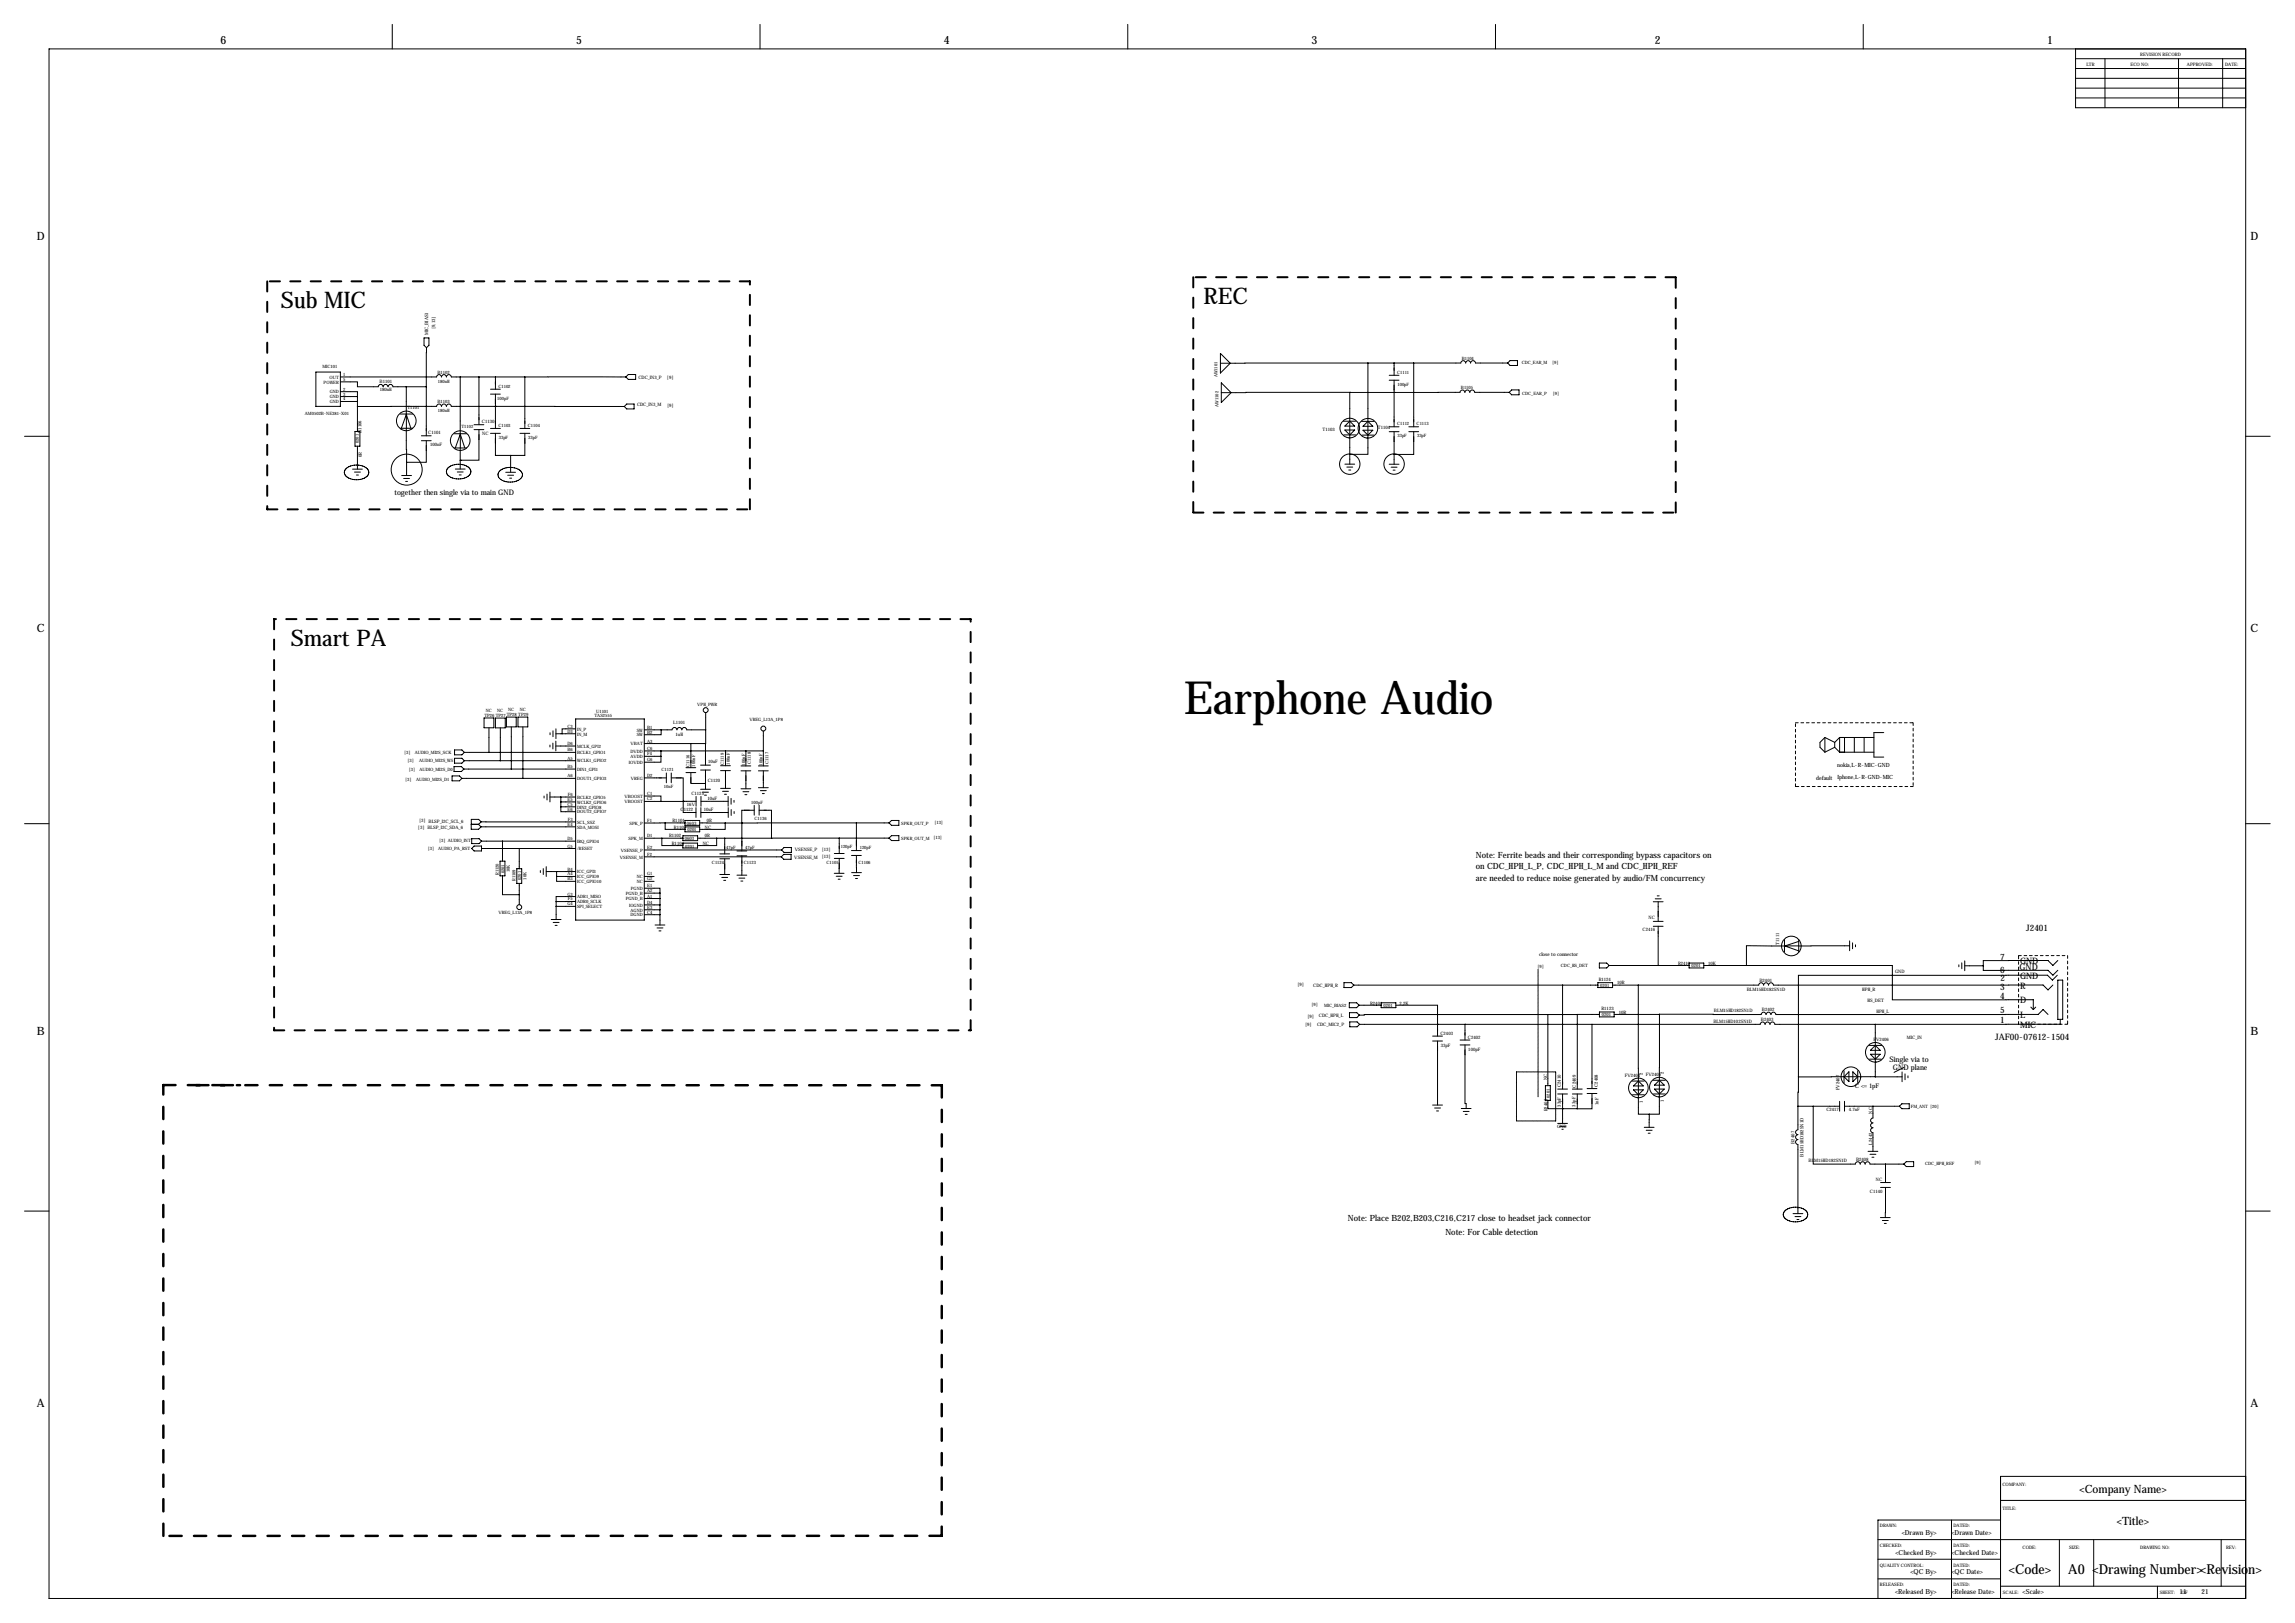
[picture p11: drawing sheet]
<svg xmlns="http://www.w3.org/2000/svg" width="1189mm" height="841mm" viewBox="0 0 1189 841" stroke-linecap="round" stroke-linejoin="round" font-family="sans-serif">
<defs><g id="words">
<text font-size="23.7" x="613" y="370">Earphone Audio</text>
<g font-size="11.9">
<text x="146" y="159">Sub MIC</text>
<text x="623" y="158">REC</text>
<text x="151" y="335">Smart PA</text>
</g>
<g font-size="7.1">
<text x="1041" y="816">&lt;Code&gt;</text>
<text x="1071" y="816">A0 &lt;Drawing Number&gt;&lt;Revision&gt;</text>
</g>
<g font-size="5.9">
<text x="114" y="23">6</text>
<text x="298" y="23">5</text>
<text x="489" y="23">4</text>
<text x="679" y="23">3</text>
<text x="857" y="23">2</text>
<text x="1060" y="23">1</text>
<text x="19" y="124">D</text>
<text x="1166" y="124">D</text>
<text x="19" y="328">C</text>
<text x="1166" y="328">C</text>
<text x="19" y="536">B</text>
<text x="1166" y="536">B</text>
<text x="19" y="729">A</text>
<text x="1166" y="729">A</text>
<text x="1077" y="773">&lt;Company Name&gt;</text>
<text x="1097" y="790">&lt;Title&gt;</text>
</g>
<g font-size="4.6">
<text x="1050" y="482">J2401</text>
<text x="1036" y="497">7</text>
<text x="1046" y="502">GND</text>
<text x="1046" y="499">GND</text>
<text x="1036" y="504">6</text>
<text x="1036" y="508">2</text>
<text x="1046" y="507">GND</text>
<text x="1036" y="513">3</text>
<text x="1046" y="512">R</text>
<text x="1036" y="517">4</text>
<text x="1046" y="520">D</text>
<text x="1036" y="525">5</text>
<text x="1046" y="527">L</text>
<text x="1036" y="530">1</text>
<text x="1046" y="532">MIC</text>
<text x="1034" y="539">JAF00-07612-1504</text>
</g>
<g font-size="4.4">
<text x="764" y="444">Note: Ferrite beads and their corresponding bypass capacitors on</text>
<text x="764" y="450">on CDC_HPH_L_P, CDC_HPH_L_M and CDC_HPH_REF</text>
<text x="764" y="456">are needed to reduce noise generated by audio/FM concurrency</text>
<text x="698" y="632">Note: Place B202,B203,C216,C217 close to headset jack connector</text>
<text x="749" y="640">Note: For Cable detection</text>
</g>
<g font-size="4">
<text x="204" y="256">together then single via to main GND</text>
<text x="979" y="550">Single via to</text>
<text x="981" y="554">GND plane</text>
</g>
<g font-size="3.6">
<text x="985" y="795">&lt;Drawn By&gt;</text>
<text x="1011" y="795">&lt;Drawn Date&gt;</text>
<text x="982" y="805">&lt;Checked By&gt;</text>
<text x="1011" y="805">&lt;Checked Date&gt;</text>
<text x="990" y="815">&lt;QC By&gt;</text>
<text x="1011" y="815">&lt;QC Date&gt;</text>
<text x="982" y="826">&lt;Released By&gt;</text>
<text x="1011" y="826">&lt;Release Date&gt;</text>
<text x="1048" y="826">&lt;Scale&gt;</text>
<text x="1129" y="826">11</text>
<text x="1140" y="826">21</text>
</g>
<text font-size="3.3" x="961" y="563">C &lt;= 1pF</text>
<g font-size="3">
<text x="952" y="397">nokia,L-R-MIC-GND</text>
<text x="941" y="404">default</text>
<text x="952" y="404">Iphone,L-R-GND-MIC</text>
</g>
<text font-size="2.6" x="797" y="495">close to connector</text>
<g font-size="2.4">
<text x="1109" y="29">REVISION RECORD</text>
<text x="1081" y="34">LTR</text>
<text x="1104" y="34">ECO NO:</text>
<text x="1133" y="34">APPROVED:</text>
<text x="1153" y="34">DATE:</text>
<text x="222" y="174" transform="rotate(-90 222 174)">MIC_BIAS1</text>
<text x="225" y="170" transform="rotate(-90 225 170)">[9,13]</text>
<text x="331" y="196">CDC_IN3_P</text>
<text x="345" y="196">[9]</text>
<text x="197" y="198">B1101</text>
<text x="197" y="203">180nH</text>
<text x="330" y="211">CDC_IN3_M</text>
<text x="346" y="211">[9]</text>
<text x="250" y="219">C1130</text>
<text x="187" y="224" transform="rotate(-90 187 224)">B1106</text>
<text x="222" y="225">C1101</text>
<text x="250" y="225">NC</text>
<text x="685" y="223">T1103</text>
<text x="714" y="222">T1104</text>
<text x="223" y="231">100nF</text>
<text x="187" y="237" transform="rotate(-90 187 237)">0R</text>
<text x="349" y="375">L1101</text>
<text x="350" y="381">1uH</text>
<text x="367" y="395">10uF</text>
<text x="367" y="405">C1120</text>
<text x="358" y="412">C1125</text>
<text x="356" y="418">16V</text>
<text x="366" y="414">10uF</text>
<text x="217" y="426">[3] BLSP_I2C_SCL_6</text>
<text x="348" y="426">R1101</text>
<text x="353" y="420">C1122</text>
<text x="365" y="420">10uF</text>
<text x="366" y="426">0R</text>
<text x="217" y="430">[3] BLSP_I2C_SDA_6</text>
<text x="349" y="429">R1103</text>
<text x="356" y="427">0603</text>
<text x="365" y="429">NC</text>
<text x="347" y="434">R1102</text>
<text x="348" y="438">R1104</text>
<text x="355" y="435">0603</text>
<text x="364" y="438">NC</text>
<text x="365" y="434">0R</text>
<text x="412" y="441">VSENSE_P</text>
<text x="426" y="441">[13]</text>
<text x="411" y="445">VSENSE_M</text>
<text x="426" y="445">[13]</text>
<text x="854" y="476">NC</text>
<text x="851" y="482">C2416</text>
<text x="869" y="500">R2410</text>
<text x="885" y="500">10K</text>
<text x="828" y="508">R1124</text>
<text x="838" y="510">10R</text>
<text x="911" y="508">B2401</text>
<text x="982" y="504">GND</text>
<text x="672" y="511">[9]</text>
<text x="680" y="511">CDC_HPH_R</text>
<text x="905" y="513">BLM15HD182SN1D</text>
<text x="965" y="513">HPH_R</text>
<text x="710" y="520">R2401</text>
<text x="725" y="520">2.2K</text>
<text x="967" y="519">HS_DET</text>
<text x="677" y="527">[9]</text>
<text x="683" y="527">CDC_HPH_L</text>
<text x="830" y="523">R1123</text>
<text x="839" y="525">10R</text>
<text x="888" y="524">BLM15HD182SN1D</text>
<text x="913" y="524">B2402</text>
<text x="972" y="525">HPH_L</text>
<text x="676" y="532">[9]</text>
<text x="682" y="532">CDC_MIC2_P</text>
<text x="888" y="530">BLM15HD102SN1D</text>
<text x="912" y="529">B2403</text>
<text x="746" y="536">C2403</text>
<text x="760" y="538">C2402</text>
<text x="970" y="539">FV2406</text>
<text x="988" y="538">MIC_IN</text>
<text x="746" y="542">33pF</text>
<text x="761" y="544">100pF</text>
<text x="842" y="558">FV2404</text>
<text x="851" y="557" transform="rotate(-90 851 557)">2</text>
<text x="853" y="557">FV2405</text>
<text x="862" y="556" transform="rotate(-90 862 556)">2</text>
<text x="801" y="560" transform="rotate(-90 801 560)">NC</text>
<text x="809" y="563" transform="rotate(-90 809 563)">C2410</text>
<text x="816" y="563" transform="rotate(-90 816 563)">C2409</text>
<text x="828" y="563" transform="rotate(-90 828 563)">C2408</text>
<text x="953" y="565" transform="rotate(-90 953 565)">FV2407</text>
<text x="802" y="576" transform="rotate(-90 802 576)">R2403</text>
<text x="808" y="573" transform="rotate(-90 808 573)">33pF</text>
<text x="816" y="573" transform="rotate(-90 816 573)">33pF</text>
<text x="828" y="572" transform="rotate(-90 828 572)">1nF</text>
<text x="851" y="571" transform="rotate(-90 851 571)">1</text>
<text x="862" y="571" transform="rotate(-90 862 571)">1</text>
<text x="946" y="575">C2417</text>
<text x="958" y="575">4.7nF</text>
<text x="807" y="584">GND</text>
<text x="930" y="592" transform="rotate(-90 930 592)">B2407</text>
<text x="934" y="599" transform="rotate(-90 934 599)">BLM15HD182SN1D</text>
<text x="937" y="602">BLM15HD182SN1D</text>
<text x="961" y="601">B2408</text>
<text x="972" y="612">NC</text>
<text x="969" y="618">C1140</text>
<text x="1037" y="770">COMPANY:</text>
<text x="1037" y="782">TITLE:</text>
<text x="974" y="791">DRAWN:</text>
<text x="1012" y="791">DATED:</text>
<text x="974" y="801">CHECKED:</text>
<text x="1012" y="801">DATED:</text>
<text x="1048" y="803">CODE:</text>
<text x="1072" y="803">SIZE:</text>
<text x="1109" y="803">DRAWING NO:</text>
<text x="1153" y="803">REV:</text>
<text x="974" y="811">QUALITY CONTROL:</text>
<text x="1012" y="811">DATED:</text>
<text x="974" y="822">RELEASED:</text>
<text x="1012" y="822">DATED:</text>
<text x="1038" y="825">SCALE:</text>
<text x="1119" y="825">SHEET:</text>
<text x="1130" y="825">OF</text>
</g>
<g font-size="2.3">
<text x="167" y="190">MIC101</text>
<text x="757" y="186">B1104</text>
<text x="788" y="189">CDC_EAR_M</text>
<text x="804" y="189">[9]</text>
<text x="171" y="196">OUT</text>
<text x="178" y="195">1</text>
<text x="178" y="197">5</text>
<text x="227" y="193">B1102</text>
<text x="631" y="196" transform="rotate(-90 631 196)">AW1101</text>
<text x="724" y="194">C1111</text>
<text x="168" y="199">POWER</text>
<text x="171" y="204">GND</text>
<text x="178" y="202">2</text>
<text x="227" y="198">180nH</text>
<text x="258" y="201">C1102</text>
<text x="724" y="200">100pF</text>
<text x="757" y="201">B1105</text>
<text x="171" y="206">GND</text>
<text x="171" y="209">GND</text>
<text x="178" y="205">3</text>
<text x="178" y="207">4</text>
<text x="227" y="209">B1103</text>
<text x="258" y="207">100pF</text>
<text x="789" y="205">CDC_EAR_P</text>
<text x="804" y="205">[9]</text>
<text x="158" y="215">AM0502B-NE381-X01</text>
<text x="211" y="212">T1101</text>
<text x="227" y="213">180nH</text>
<text x="631" y="211" transform="rotate(-90 631 211)">AW1102</text>
<text x="239" y="222">T1102</text>
<text x="258" y="221">C1103</text>
<text x="273" y="221">C1104</text>
<text x="724" y="220">C1112</text>
<text x="734" y="220">C1113</text>
<text x="258" y="227">33pF</text>
<text x="274" y="227">33pF</text>
<text x="724" y="226">33pF</text>
<text x="734" y="226">33pF</text>
<text x="186" y="230" transform="rotate(-90 186 230)">0201</text>
<text x="361" y="366">VPH_PWR</text>
<text x="251" y="371">TP26TP27TP28 TP29</text>
<text x="252" y="369">NC</text>
<text x="258" y="369">NC</text>
<text x="263" y="368">NC</text>
<text x="269" y="368">NC</text>
<text x="308" y="371">TAS2555</text>
<text x="309" y="369">U1101</text>
<text x="294" y="377">C3</text>
<text x="335" y="378">B1</text>
<text x="388" y="373">VREG_L13A_1P8</text>
<text x="294" y="380">D3</text>
<text x="299" y="378">IN_P</text>
<text x="299" y="381">IN_M</text>
<text x="330" y="381">SW</text>
<text x="330" y="379">SW</text>
<text x="335" y="380">B2</text>
<text x="294" y="386">D6</text>
<text x="294" y="389">B6</text>
<text x="299" y="387">MCLK_GPI2</text>
<text x="327" y="390">DVDD</text>
<text x="327" y="386">VBAT</text>
<text x="335" y="388">C6</text>
<text x="335" y="385">A3</text>
<text x="209" y="390">[3]</text>
<text x="211" y="395">[3]</text>
<text x="215" y="391">AUDIO_MI2S_SCK</text>
<text x="217" y="395">AUDIO_MI2S_WS</text>
<text x="294" y="394">A5</text>
<text x="299" y="391">BCLK1_GPIO1</text>
<text x="299" y="395">WCLK1_GPIO2</text>
<text x="326" y="396">IOVDD</text>
<text x="327" y="393">AVDD</text>
<text x="335" y="394">G6</text>
<text x="335" y="391">F4</text>
<text x="389" y="396" transform="rotate(-90 389 396)">C1118</text>
<text x="398" y="396" transform="rotate(-90 398 396)">C1117</text>
<text x="212" y="399">[3]</text>
<text x="217" y="399">AUDIO_MI2S_D0</text>
<text x="294" y="398">B5</text>
<text x="299" y="399">DIN1_GPI1</text>
<text x="343" y="399">C1121</text>
<text x="357" y="397" transform="rotate(-90 357 397)">C1116</text>
<text x="360" y="397" transform="rotate(-90 360 397)">100nF</text>
<text x="375" y="396" transform="rotate(-90 375 396)">C1119</text>
<text x="378" y="396" transform="rotate(-90 378 396)">100nF</text>
<text x="386" y="397" transform="rotate(-90 386 397)">100nF</text>
<text x="395" y="397" transform="rotate(-90 395 397)">100nF</text>
<text x="210" y="404">[3]</text>
<text x="216" y="404">AUDIO_MI2S_D1</text>
<text x="294" y="403">A6</text>
<text x="299" y="404">DOUT1_GPIO3</text>
<text x="327" y="404">VREG</text>
<text x="335" y="402">D2</text>
<text x="294" y="412">F6</text>
<text x="299" y="414">BCLK2_GPIO5</text>
<text x="324" y="413">VBOOST</text>
<text x="335" y="412">C1</text>
<text x="344" y="408">10nF</text>
<text x="294" y="417">C5</text>
<text x="294" y="415">E5</text>
<text x="294" y="420">E6</text>
<text x="299" y="416">WCLK2_GPIO6</text>
<text x="299" y="419">DIN2_GPIO8</text>
<text x="324" y="416">VBOOST</text>
<text x="335" y="415">C2</text>
<text x="389" y="416">100pF</text>
<text x="294" y="425">F3</text>
<text x="299" y="421">DOUT2_GPIO7</text>
<text x="335" y="426">F1</text>
<text x="391" y="425">C1136</text>
<text x="294" y="428">E4</text>
<text x="299" y="427">SCL_SSZ</text>
<text x="299" y="429">SDA_MOSI</text>
<text x="326" y="427">SPK_P</text>
<text x="356" y="431">0201</text>
<text x="467" y="427">SPKR_OUT_P</text>
<text x="484" y="427">[13]</text>
<text x="227" y="436">[3] AUDIO_INT</text>
<text x="294" y="435">D5</text>
<text x="299" y="437">IRQ_GPIO4</text>
<text x="326" y="435">SPK_M</text>
<text x="335" y="434">D1</text>
<text x="467" y="435">SPKR_OUT_M</text>
<text x="484" y="435">[13]</text>
<text x="222" y="440">[3]</text>
<text x="227" y="440">AUDIO_PA_RST</text>
<text x="294" y="439">G5</text>
<text x="299" y="440">/RESET</text>
<text x="322" y="441">VSENSE_P</text>
<text x="335" y="443">F2</text>
<text x="335" y="440">E2</text>
<text x="355" y="439">0201</text>
<text x="376" y="440">47pF</text>
<text x="386" y="440">47pF</text>
<text x="436" y="439">120pF</text>
<text x="445" y="440">120pF</text>
<text x="321" y="445">VSENSE_M</text>
<text x="369" y="447">C1124</text>
<text x="385" y="448">C1123</text>
<text x="428" y="447">C1105</text>
<text x="445" y="447">C1106</text>
<text x="258" y="453" transform="rotate(-90 258 453)">R1120</text>
<text x="261" y="452" transform="rotate(-90 261 452)">0201</text>
<text x="264" y="452" transform="rotate(-90 264 452)">10K</text>
<text x="270" y="456" transform="rotate(-90 270 456)">0201</text>
<text x="273" y="456" transform="rotate(-90 273 456)">10K</text>
<text x="294" y="451">B4</text>
<text x="294" y="453">A4</text>
<text x="299" y="452">ICC_GPI3</text>
<text x="299" y="455">ICC_GPIO9</text>
<text x="330" y="455">NC</text>
<text x="335" y="453">G1</text>
<text x="267" y="456" transform="rotate(-90 267 456)">R1109</text>
<text x="294" y="456">B3</text>
<text x="299" y="457">ICC_GPIO10</text>
<text x="327" y="461">PGND</text>
<text x="330" y="457">NC</text>
<text x="335" y="456">G2</text>
<text x="335" y="460">E1</text>
<text x="294" y="464">G3</text>
<text x="294" y="466">F5</text>
<text x="299" y="465">ADR1_MISO</text>
<text x="299" y="468">ADR0_SCLK</text>
<text x="324" y="466">PGND_B</text>
<text x="324" y="464">PGND_B</text>
<text x="335" y="465">A1</text>
<text x="335" y="462">A2</text>
<text x="258" y="473">VREG_L13A_1P8</text>
<text x="294" y="469">G4</text>
<text x="299" y="470">SPI_SELECT</text>
<text x="326" y="470">IOGND</text>
<text x="327" y="472">AGND</text>
<text x="335" y="473">C4</text>
<text x="335" y="471">E3</text>
<text x="335" y="468">D4</text>
<text x="327" y="475">DGND</text>
<text x="922" y="489" transform="rotate(-90 922 489)">T1111</text>
<text x="796" y="501">[9]</text>
<text x="809" y="501">CDC_HS_DET</text>
<text x="876" y="501">0201</text>
<text x="829" y="511">0201</text>
<text x="679" y="521">[9]</text>
<text x="686" y="521">MIC_BIAS2</text>
<text x="717" y="522">0201</text>
<text x="830" y="526">0201</text>
<text x="803" y="569" transform="rotate(-90 803 569)">0201</text>
<text x="990" y="574">FM_ANT [20]</text>
<text x="970" y="577" transform="rotate(-90 970 577)">NC</text>
<text x="970" y="593" transform="rotate(-90 970 593)">L2442</text>
<text x="997" y="603">CDC_HPH_REF</text>
<text x="1023" y="603">[9]</text>
</g>
</g></defs>
<g fill="none" stroke="#000" stroke-width=".52">
<path d="M203 13v12M394 13v12M584 13v12M775 13v12M965 13v12M25 25h1138v803h-1138zM1075 25v31h88M1075 30h88M1075 35h88M1090 30v26M1129 30v26M1151 30v26"/>
<path d="M1075 41h88M1075 46h88M1075 51h88M220 175h2v4l-1 1-1-1zM164 193h12v17h-12zM176 195h50a1.3 1.3 0 0 1 1-1 1.3 1.3 0 0 1 2 1 1.3 1.3 0 0 1 1-1 1.3 1.3 0 0 1 1 1 1.3 1.3 0 0 1 2-1 1.3 1.3 0 0 1 1 1h38M176 198h9v2h11a1.3 1.3 0 0 1 1-1 1.3 1.3 0 0 1 1 1 1.3 1.3 0 0 1 2-1 1.3 1.3 0 0 1 1 1 1.3 1.3 0 0 1 1-1 1.3 1.3 0 0 1 2 1h17M221 180v20M238 195v48M248 195v25M257 195v7M272 195h52"/>
<path d="M272 195v27M325 194h4v3h-4l-1-2zM632 183l5 5-5 5zM633 198l5 5-5 5zM709 188h48a1.3 1.3 0 0 1 1-1 1.3 1.3 0 0 1 1 1 1.3 1.3 0 0 1 2-1 1.3 1.3 0 0 1 1 1 1.3 1.3 0 0 1 1-1 1.3 1.3 0 0 1 1 1h17M709 188h-77M709 188v47h-10M720 194h5M720 197h5M722 188v6M722 197v24M732 188v33"/>
<path d="M781 188l1-1h4v2h-4zM176 203h9v2M176 205h9M176 208h9M185 205v19M207 214h7M210 200v14l3 8M221 200v26M246 220h5M254 202h5M254 204h5M257 210h-23a1.3 1.3 0 0 0-1-1 1.3 1.3 0 0 0-2 1 1.3 1.3 0 0 0-1-1 1.3 1.3 0 0 0-1 1 1.3 1.3 0 0 0-2-1 1.3 1.3 0 0 0-1 1l-41 1"/>
<path d="M257 210h.1M257 210l66 1M257 204v18M323 211l2-2h3v3h-3zM696 218h6M699 218l3 3h-5zM700 203h-67M700 203l-1 37M700 203h22M705 218h7M709 218l2 3h-5zM722 203h.1"/>
<path d="M782 203h-18a1.3 1.3 0 0 0-1-1 1.3 1.3 0 0 0-2 1 1.3 1.3 0 0 0-1-1 1.3 1.3 0 0 0-1 1 1.3 1.3 0 0 0-1-1 1.3 1.3 0 0 0-2 1h-34M782 203l1-1h4v3h-4zM13 226h12M184 224h2v7h-2zM185 231v12M207 222h7M208 222l3-7v7M210 222l1 17M211 239v7M218 226h5M218 228h5M221 228v11h-10"/>
<path d="M235 225h7M235 232h7M238 225l3 7M238 238h.1M238 225l-2 7M246 223h5M248 223v15h-10M254 222h5M254 224h5M257 224v12h8M265 236v9M269 222h5"/>
<path d="M269 224h5M272 224v12h-7M696 225h6M697 223h5l-3 2zM699 227h.1M706 225h6M706 223h5l-2 2zM708 227h1M720 221h5M720 224h5M722 224v16M730 221h5"/>
<path d="M730 224h5M732 224v11h-10M1163 226h13M179 243a8 8 0 0 1 12 1 5 5 0 0 1-6 4 5 5 0 0 1-7-4zM183 243h5M184 245h3M185 246h1M208 246h5M209 248h3M210 249h1M232 242a8 8 0 0 1 12 2 5 5 0 0 1-6 4 5 5 0 0 1-6-5zM236 243h5"/>
<path d="M237 244h3M238 246h1M259 244a8 8 0 0 1 12 1 5 5 0 0 1-7 5 5 5 0 0 1-6-5zM262 245h5M263 246h3M264 248h1M697 240h5M698 242h3M699 243h1M720 240h5M721 242h3M722 244h1"/>
<path d="M251 372h5v5h-5zM253 377v13M257 372h5v5h-5zM259 377v17M262 371h5v6h-5zM265 377v21M268 371h5v6h-5zM271 377v26M285 380v1M286 379v3M288 378v5M298 378h-7v2"/>
<path d="M298 372h36v105h-36zM334 378h14a1.3 1.3 0 0 1 1-1 1.3 1.3 0 0 1 2 1 1.3 1.3 0 0 1 1-1 1.3 1.3 0 0 1 1 1 1.3 1.3 0 0 1 1-1 1.3 1.3 0 0 1 2 1h10M342 378v3h-8M366 378l-1 7M366 369v9M395 379v18M976 379h-5v13h5M235 397h4l1 1-1 2h-4zM235 393h4l2 1-2 1h-4zM235 388h4l2 2-2 1h-4zM240 398h58M241 390h57"/>
<path d="M241 394h57M285 386v1M286 385v3M288 386h10M288 384v5M288 380h10M334 392h8M334 389h61M334 385h31M342 392v3h-8M342 389v3M355 398h5"/>
<path d="M358 385v13M363 399h5M363 396h5M365 385v11M365 399v10M373 399h5M373 397h5M376 389v8M376 399v9M384 397h5M384 399h5M386 389v8"/>
<path d="M386 399v10M393 397h5M393 399h5M395 399v9M945 382l5 3M945 382v8M945 382l-2 3v2l2 3M950 385v2M950 387l-5 3M950 387l3 3M953 382v8M953 382h18"/>
<path d="M953 390h18M953 382l-3 3M955 382v8M961 382v8M966 382v8M234 402h4l1 1-1 1h-4zM239 403h59M282 412v1M283 411v3M285 413h13M285 410v5M291 418v2h7"/>
<path d="M291 415h7M291 418h7M291 413v5M334 412h8v3M334 403h11M334 415h8M345 400v5M348 403h6v12M348 400v5M354 415v6h7M354 415h-12M354 415h.1"/>
<path d="M354 415h7M355 400h5M358 400v6h7M361 418v5M361 413v5M363 409h5M363 418v5M363 415h14M363 413v5M364 410h3M365 412h1M373 408h5"/>
<path d="M374 410h3M375 411h1M377 413v5M377 418v5M379 414v3M379 419v3M380 415v1M384 409h5M385 410h3M386 412h1M391 420h-7v6M391 417v5"/>
<path d="M393 408h5M393 420h7v14M393 417v5M394 410h3M395 411h1M13 427h12M244 440l2-2h3v3h-3zM244 434h4l1 2-1 1h-4zM248 427l1 1M248 427h-4v3h4l1-2M249 428h49M249 426h49"/>
<path d="M249 426l-1 1M249 426l-1-2h-4v3M249 436h49M249 440h49M260 436v10M269 440v10M334 434h19M343 434v4h11M345 426h10M345 426v4h10M345 426h-11M353 434h1"/>
<path d="M354 437h7v2h-7zM354 433h7v2h-7zM355 425h7v3h-7zM355 428h7v3h-7zM361 434h39M362 426h14M363 421h14M371 434v4h-10M375 434v8M376 426v4h-14M376 426h8M380 420v1"/>
<path d="M384 426h.1M384 426v15M406 439h4v3h-4l-1-2zM435 434h-35M435 434v8M435 434h26M444 426h-60M444 426v15M444 426h17M462 425h4v3h-4l-1-2zM462 433h4v2h-4l-1-1zM1163 427h13"/>
<path d="M259 446h3v8h-3zM260 454v9h9M268 450h2v8h-2zM269 458v11M280 451v1M281 450v3M283 451h15M283 449v5M288 454v3h10M288 454h10M288 451v3M334 454h5"/>
<path d="M334 457h5M334 444h71M334 440h71M373 442h5M373 445h5M373 453h5M374 454h3M375 456h1M375 445v8M382 443h5M382 441h5M382 453h5"/>
<path d="M383 455h3M384 456h1M384 443v10M405 444l1-1h4v2h-4zM432 452h5M432 442h5M432 445h5M433 454h3M434 455h1M435 445v7M441 443h5M441 441h5"/>
<path d="M441 452h5M442 454h3M443 455h1M444 443v9M286 476h5M287 478h3M288 479h1M288 469h10M288 467v9M298 464h-10v3M298 467h-10M334 460h8v3"/>
<path d="M334 474h8M334 471h8M334 469h8M334 465h8M334 463h8M339 479h5M342 463v16M856 467h6M856 480h6M856 477h6M857 466h4M858 464h1"/>
<path d="M859 467v10M859 480v20M340 481h3M341 482h1M828 499h4l2 1-2 1h-4zM875 499h8v2h-8zM924 487v6M925 490l7 3M932 488l-8 2M932 487v6M958 490h-53v10M958 487v5"/>
<path d="M960 488v3M961 489v1M1015 500v1M1016 499v3M1018 498v5M1066 498l-3 2-2-2h-34v2M696 509h4l1 1-1 2h-4zM699 519h4l1 2-1 1h-4zM701 510h127M715 519h8v3h-8zM809 510v54M828 509h7v3h-7z"/>
<path d="M834 500h41M849 510v67h5M883 500h22M905 500h75v18h73v5M1018 500h9M1027 500v3h34l2 2 3-2M1063 510l-2 3-3-3h-139a1.3 1.3 0 0 0-2-1 1.3 1.3 0 0 0-1 1 1.3 1.3 0 0 0-1-1 1.3 1.3 0 0 0-1 1 1.3 1.3 0 0 0-2-1 1.3 1.3 0 0 0-1 1h-76M1066 505l-3 3-2-3h-129v53M1066 508h3v20h-3zM699 525h4l1 1-1 1h-4zM699 529h4l1 2-1 1h-4zM704 521h11"/>
<path d="M704 531h208a1.3 1.3 0 0 1 1-2 1.3 1.3 0 0 1 1 2 1.4 1.4 0 0 1 2-2 1.3 1.3 0 0 1 1 2 1.3 1.3 0 0 1 1-2 1.3 1.3 0 0 1 1 2h52M723 521h22v10M742 537h5M742 539h5M745 531h.1M745 531v6M745 539v33M756 539h5M759 531v8M802 526h15M802 526h-98M802 526v36"/>
<path d="M817 526v38M825 531v33M829 525l-12 1M829 524h7v3h-7zM860 525v52h-6M860 525h-24M860 525l52 1M912 525a1.3 1.3 0 0 1 2-1 1.3 1.3 0 0 1 1 2M915 525a1.3 1.3 0 0 1 1-1 1.3 1.3 0 0 1 1 2M971 531l1 27M1052 522l1 1M1055 522l-2 1"/>
<path d="M1061 525l-3-2-2 2-136 1a1.3 1.3 0 0 0-1-2 1.3 1.3 0 0 0-2 1M1067 528v3h-96M756 541h5M759 541v31h1v2M845 560h7M856 560h7M860 560l2 2h-5zM932 558l-1 15M955 555v6M955 558l3-3v5zM960 555l2 3-2 2zM962 555v6"/>
<path d="M964 558h.1M968 542h7M968 549h6M969 546h5l-3 3zM971 542l3 2h-5zM971 550h1M972 558h-40M972 558h13M985 555v5M986 553l-5 2M987 556v3M988 557v1"/>
<path d="M742 572h5M743 574h3M744 575h1M757 574h5M758 576h3M759 577h1M801 562h2v8h-2zM802 570v4h7M807 564h5M807 567h5M809 574h.1M809 567v15"/>
<path d="M809 574h8M815 564h5M815 567h5M817 567v7M822 564h5M822 566h5M825 566v8h-8M846 567h6M846 562l3-2 2 2zM846 565h5l-2 2zM848 569h1M854 577v7"/>
<path d="M857 567h6M857 564h5l-2 3zM859 568h1M931 573v12a1.3 1.3 0 0 0-1 1 1.3 1.3 0 0 0 1 2 1.3 1.3 0 0 0-1 1 1.3 1.3 0 0 0 1 1 1.3 1.3 0 0 0-1 2 1.3 1.3 0 0 0 1 1v36M931 573h22M939 573v30h22a1.3 1.3 0 0 1 1-1 1.3 1.3 0 0 1 2 1 1.3 1.3 0 0 1 1-1 1.3 1.3 0 0 1 1 1 1.3 1.3 0 0 1 1-1 1.3 1.3 0 0 1 2 1h17M953 570v6M955 570v6M955 573h29M970 573v6a1.3 1.3 0 0 0-1 1 1.3 1.3 0 0 0 1 2 1.3 1.3 0 0 0-1 1 1.3 1.3 0 0 0 1 1 1.3 1.3 0 0 0-1 1 1.3 1.3 0 0 0 1 2v9M984 573l1-1h4v2h-4zM807 582h5"/>
<path d="M808 583h3M809 585h1M852 584h5M853 585h3M854 587h1M968 596h5M969 598h3M970 599h1M974 615h5M974 613h5M977 603v10M977 615v16"/>
<path d="M986 603l2-1h3v2h-3zM13 627h12M925 627a8 8 0 0 1 11 1 5 5 0 0 1-6 5 5 5 0 0 1-6-5zM929 629h5M930 630h3M931 632h1M974 631h5M975 632h3M976 634h1M1163 627h13M1036 777h127M1163 765h-127v63"/>
<path d="M973 797h190M1011 787v41M1036 787h-63v41M1067 797v25M1085 797v25M1151 797v25M973 808h63M973 818h63M1036 822h127M1118 822v6"/>
<circle cx="210" cy="218" r="5"/>
<circle cx="238" cy="228" r="5"/>
<circle cx="699" cy="222" r="5"/>
<circle cx="709" cy="222" r="5"/>
<circle cx="211" cy="243" r="8"/>
<circle cx="699" cy="240" r="5"/>
<circle cx="722" cy="240" r="5"/>
<circle cx="366" cy="368" r="1.3"/>
<circle cx="395" cy="377" r="1.3"/>
<circle cx="269" cy="470" r="1.3"/>
<circle cx="928" cy="490" r="5"/>
<circle cx="959" cy="558" r="5"/>
<circle cx="971" cy="545" r="5"/>
<circle cx="849" cy="564" r="5"/>
<circle cx="860" cy="563" r="5"/>
</g>
<path d="M138 146v118M388 146h-250M618 144v122M868 144h-250M138 264h250M388 264v-118M618 266h250M868 266v-122M142 321v213M503 321h-361M142 534h361M503 534v-213" fill="none" stroke="#000" stroke-width="1" stroke-dasharray="5.3 5.3"/>
<path d="M797 502v66M786 555h20M806 555v26M786 581v-26M806 581h-20" fill="none" stroke="#000" stroke-width=".52" stroke-dasharray=".4 .4"/>
<path d="M930 374h61M991 374v33M930 407v-33M991 407h-61M1046 495h25M1071 495v36M1046 531v-36M1071 531h-25" fill="none" stroke="#000" stroke-width=".52" stroke-dasharray="1.4 1.4"/>
<path d="M85 562h39M102 562h386M488 562v234M85 796v-234M488 796h-403" fill="none" stroke="#000" stroke-width="1.3" stroke-dasharray="6.3 6.3"/>
<path d="M264 236a.5 .5 0 0 0 1 0 .5 .5 0 0 0-1 0zM342 378a.5 .5 0 0 0 1 0 .5 .5 0 0 0-1 0z" fill="#000" stroke="#000" stroke-width=".52"/>
<use href="#words"/>
</svg>
